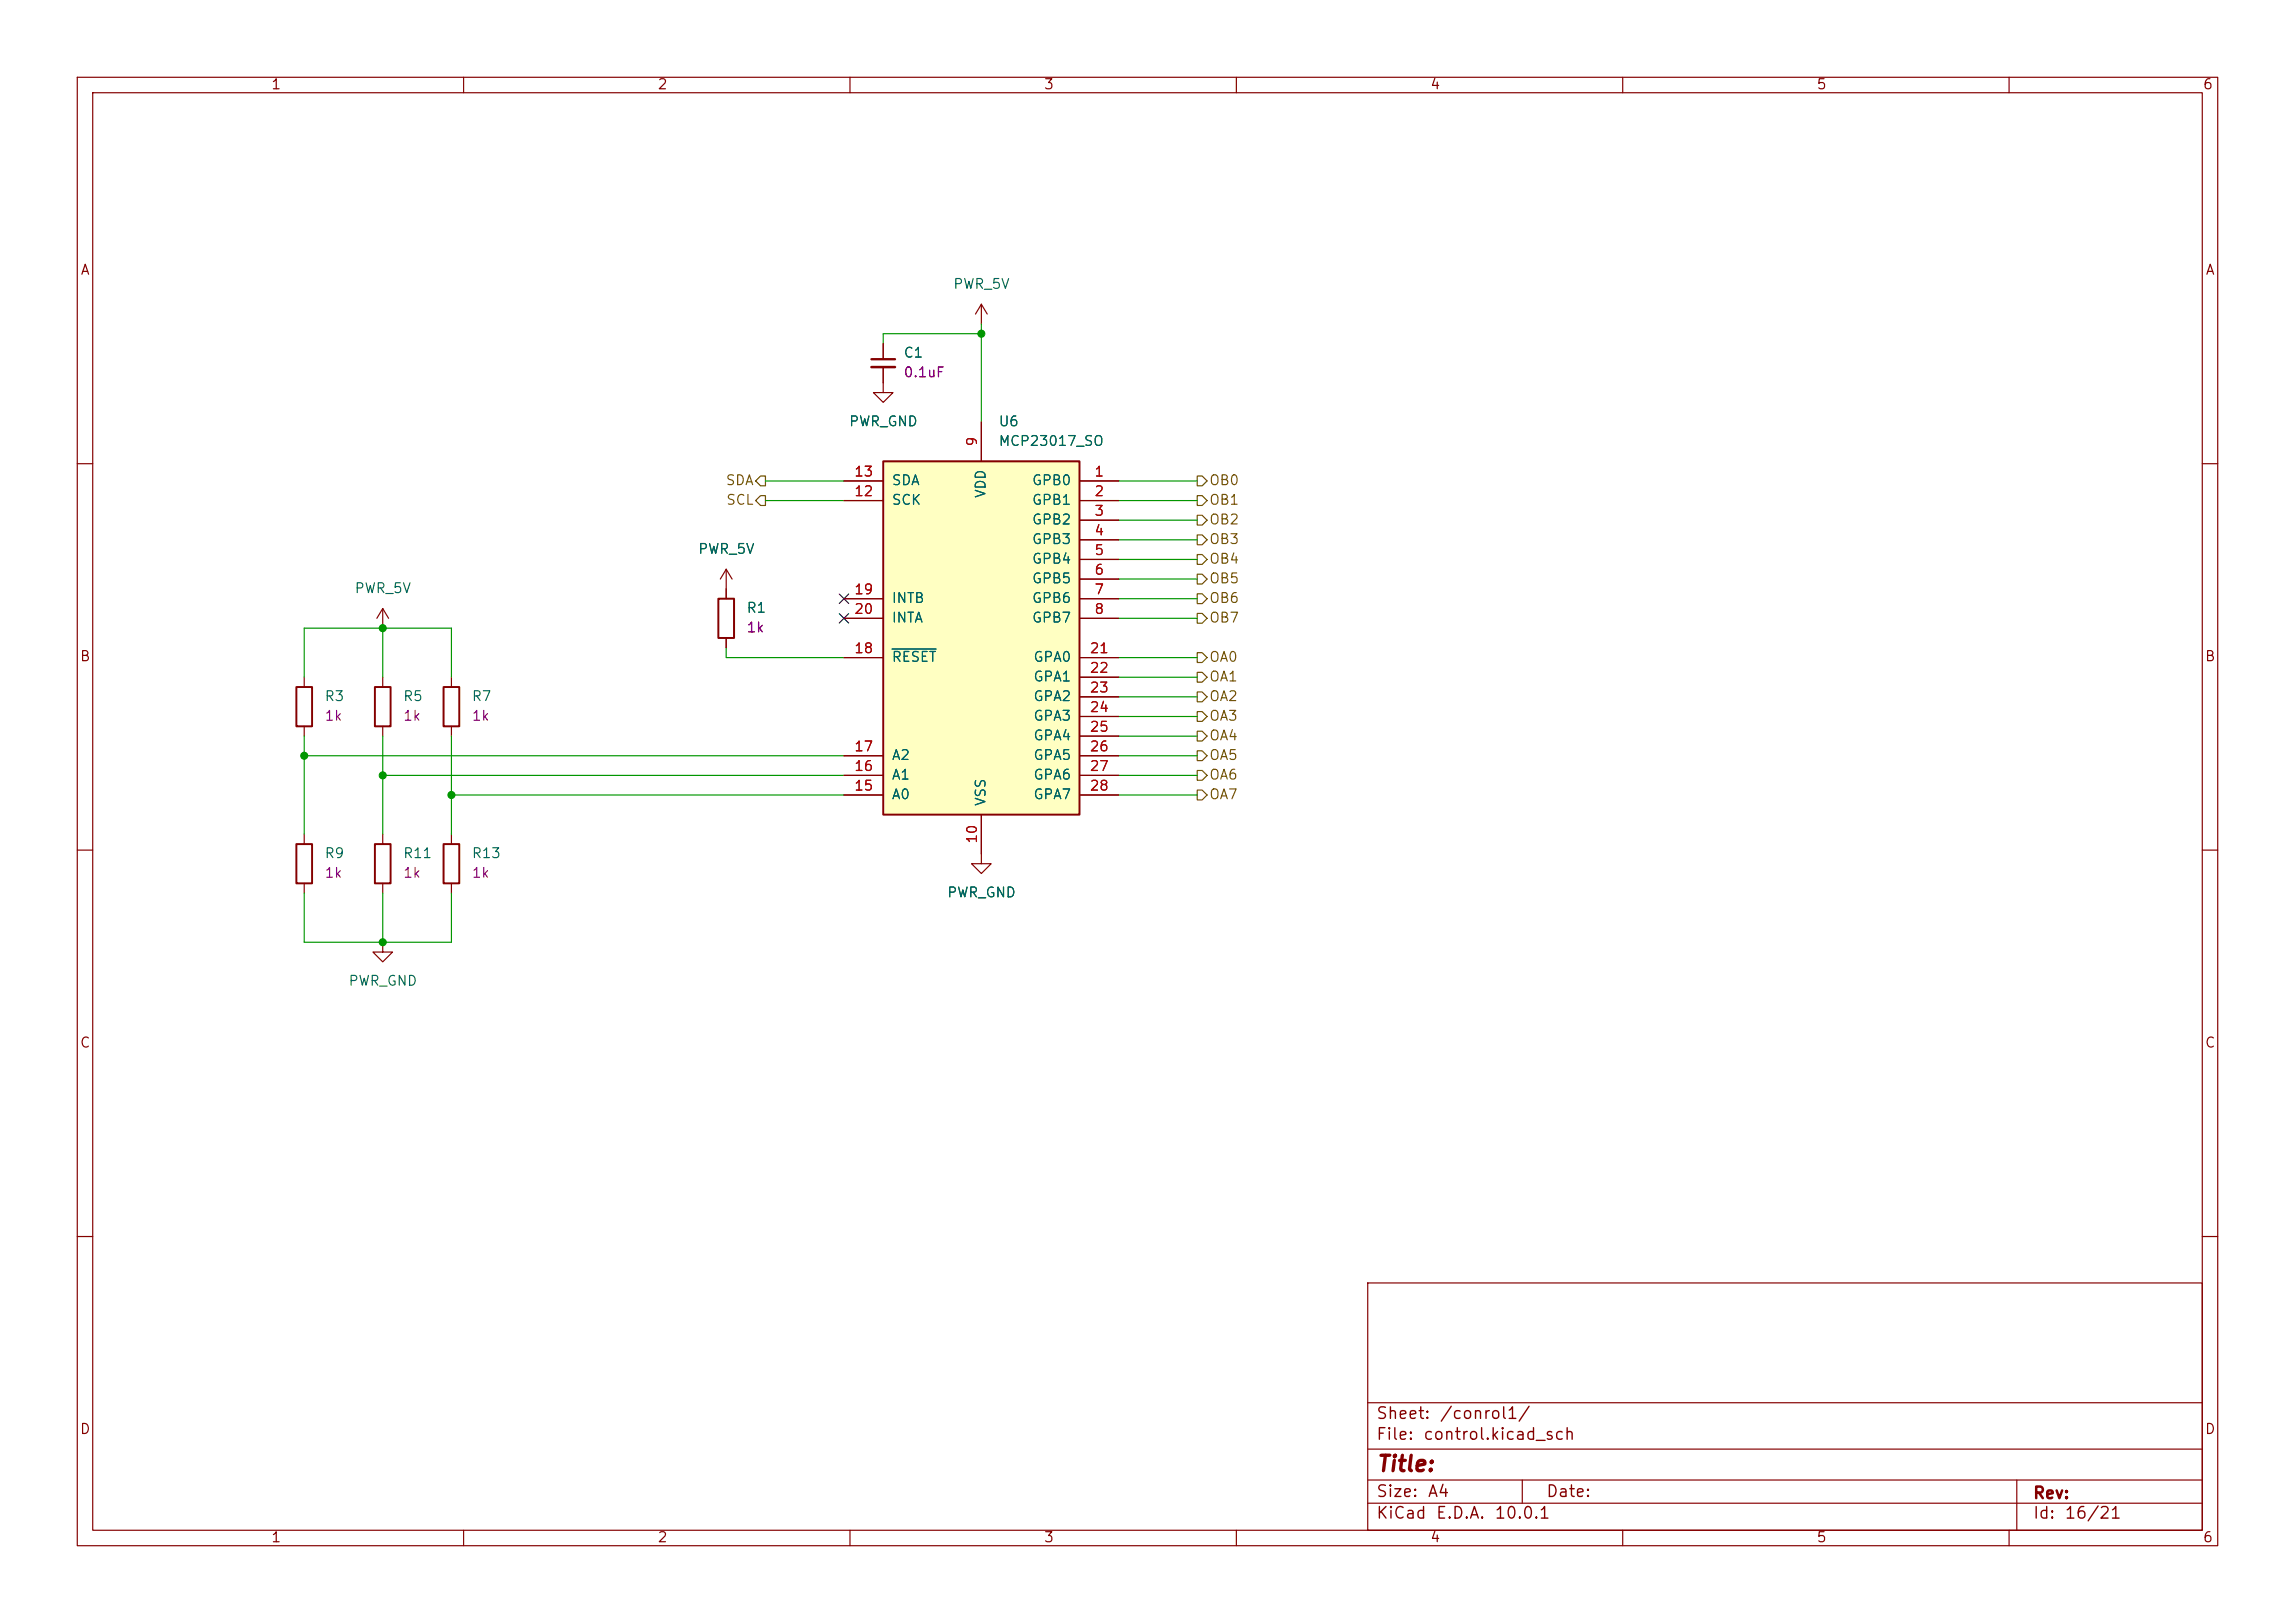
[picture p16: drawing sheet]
<svg xmlns="http://www.w3.org/2000/svg" width="297mm" height="210mm" viewBox="0 0 297 210" stroke-linecap="round" stroke-linejoin="round" font-family="sans-serif">
<defs><g id="words">
<text font-size="2" fill="#840000" x="178" y="190.9">Title:</text>
<g font-size="1.5" fill="#840000">
<text x="178" y="184">Sheet:</text>
<text x="186.2" y="184">/conrol1/</text>
<text x="178" y="186.7">File:</text>
<text x="184.1" y="186.7">control.kicad_sch</text>
<text x="178" y="196.9">KiCad</text>
<text x="178" y="194.1">Size:</text>
<text x="184.7" y="194.1">A4</text>
<text x="185.7" y="196.9">E.D.A.</text>
<text x="193.3" y="196.9">10.0.1</text>
<text x="200" y="194.1">Date:</text>
<text x="263" y="194.3">Rev:</text>
<text x="263" y="196.9">Id:</text>
<text x="267.1" y="196.9">16/21</text>
</g>
<g font-size="1.3" fill="#840000">
<text x="35" y="11.9">1</text>
<text x="85" y="11.9">2</text>
<text x="135" y="11.9">3</text>
<text x="185" y="11.9">4</text>
<text x="235" y="11.9">5</text>
<text x="285" y="11.9">6</text>
<text x="10.3" y="35.9">A</text>
<text x="285.3" y="35.9">A</text>
<text x="10.3" y="85.9">B</text>
<text x="285.3" y="85.9">B</text>
<text x="10.3" y="135.9">C</text>
<text x="285.3" y="135.9">C</text>
<text x="10.3" y="185.9">D</text>
<text x="285.3" y="185.9">D</text>
<text x="35" y="199.9">1</text>
<text x="85" y="199.9">2</text>
<text x="135" y="199.9">3</text>
<text x="185" y="199.9">4</text>
<text x="235" y="199.9">5</text>
<text x="285" y="199.9">6</text>
</g>
<g font-size="1.3" fill="#006464">
<text x="123.3" y="37.7">PWR_5V</text>
<text x="116.8" y="46.6">C1</text>
<text x="109.8" y="55.5">PWR_GND</text>
<text x="129.2" y="58">MCP23017_SO</text>
<text x="129.2" y="55.5">U6</text>
<text x="115.3" y="65.6">SCK</text>
<text x="115.3" y="63.1">SDA</text>
<text x="127.9" y="64.5" transform="rotate(-90 127.9 64.5)">VDD</text>
<text x="133.5" y="63.1">GPB0</text>
<text x="133.5" y="65.6">GPB1</text>
<text x="90.2" y="72">PWR_5V</text>
<text x="133.5" y="68.2">GPB2</text>
<text x="133.5" y="70.7">GPB3</text>
<text x="45.8" y="77.1">PWR_5V</text>
<text x="133.5" y="73.3">GPB4</text>
<text x="133.5" y="75.8">GPB5</text>
<text x="96.5" y="79.6">R1</text>
<text x="115.3" y="78.3">INTB</text>
<text x="115.3" y="80.9">INTA</text>
<text x="133.5" y="78.3">GPB6</text>
<text x="133.5" y="80.9">GPB7</text>
<text x="115.3" y="86">RESET</text>
<text x="133.6" y="86">GPA0</text>
<text x="133.6" y="88.5">GPA1</text>
<text x="41.9" y="91">R3</text>
<text x="52.1" y="91">R5</text>
<text x="61" y="91">R7</text>
<text x="133.6" y="91">GPA2</text>
<text x="133.6" y="93.6">GPA3</text>
<text x="115.3" y="101.2">A1</text>
<text x="115.3" y="98.7">A2</text>
<text x="133.6" y="96.1">GPA4</text>
<text x="133.6" y="98.7">GPA5</text>
<text x="133.6" y="101.2">GPA6</text>
<text x="115.3" y="103.7">A0</text>
<text x="127.9" y="104.4" transform="rotate(-90 127.9 104.4)">VSS</text>
<text x="133.6" y="103.7">GPA7</text>
<text x="41.9" y="111.4">R9</text>
<text x="52.1" y="111.4">R11</text>
<text x="61" y="111.4">R13</text>
<text x="122.5" y="116.4">PWR_GND</text>
<text x="45" y="127.9">PWR_GND</text>
</g>
<g font-size="1.3" fill="#840084">
<text x="116.8" y="49.1">0.1uF</text>
<text x="96.5" y="82.1">1k</text>
<text x="41.9" y="93.6">1k</text>
<text x="52.1" y="93.6">1k</text>
<text x="61" y="93.6">1k</text>
<text x="41.9" y="113.9">1k</text>
<text x="52.1" y="113.9">1k</text>
<text x="61" y="113.9">1k</text>
</g>
<g font-size="1.3" fill="#a90000">
<text x="126.7" y="57.9" transform="rotate(-90 126.7 57.9)">9</text>
<text x="110.4" y="64.5">12</text>
<text x="110.4" y="62">13</text>
<text x="141.5" y="62">1</text>
<text x="141.5" y="64.5">2</text>
<text x="141.5" y="67.1">3</text>
<text x="141.5" y="69.6">4</text>
<text x="110.4" y="77.2">19</text>
<text x="141.5" y="72.1">5</text>
<text x="141.5" y="74.7">6</text>
<text x="141.5" y="77.2">7</text>
<text x="110.4" y="79.8">20</text>
<text x="141.5" y="79.8">8</text>
<text x="110.4" y="84.8">18</text>
<text x="140.9" y="84.8">21</text>
<text x="140.9" y="87.4">22</text>
<text x="140.9" y="89.9">23</text>
<text x="140.9" y="92.5">24</text>
<text x="140.9" y="95">25</text>
<text x="110.4" y="100.1">16</text>
<text x="110.4" y="97.5">17</text>
<text x="140.9" y="97.5">26</text>
<text x="140.9" y="100.1">27</text>
<text x="110.4" y="102.6">15</text>
<text x="140.9" y="102.6">28</text>
<text x="126.7" y="109.3" transform="rotate(-90 126.7 109.3)">10</text>
</g>
<g font-size="1.3" fill="#725600">
<text x="93.8" y="63.1">SDA</text>
<text x="93.9" y="65.6">SCL</text>
<text x="156.4" y="63.1">OB0</text>
<text x="156.4" y="65.6">OB1</text>
<text x="156.4" y="70.7">OB3</text>
<text x="156.4" y="68.2">OB2</text>
<text x="156.4" y="73.3">OB4</text>
<text x="156.4" y="75.8">OB5</text>
<text x="156.4" y="80.9">OB7</text>
<text x="156.4" y="78.3">OB6</text>
<text x="156.4" y="88.5">OA1</text>
<text x="156.4" y="86">OA0</text>
<text x="156.4" y="93.6">OA3</text>
<text x="156.4" y="91">OA2</text>
<text x="156.4" y="98.7">OA5</text>
<text x="156.4" y="96.1">OA4</text>
<text x="156.4" y="101.2">OA6</text>
<text x="156.4" y="103.7">OA7</text>
</g>
</g></defs>
<g fill="none" stroke="#840000" stroke-width=".15">
<path d="M10 10h277v190h-277zM12 12h273v186h-273zM60 10v2M110 10v2M160 10v2M210 10v2M260 10v2M127 39.4l-.8 1.2M127 39.4l.8 1.2M127 39.4v2.5M114.3 47.5v3.3h1.3l-1.3 1.3-1.3-1.3h1.3M114.3 44.5v2"/>
<path d="M10 60h2M49.5 78.7v2.6M49.5 78.7l-.7 1.3M49.5 78.7l.8 1.3M94 76.2v1.3M285 60h2M58.4 87.6v1.3M58.4 94v1.3M94 82.6v1.2M10 110h2M49.5 108v1.2M49.5 114.3v1.3"/>
<path d="M58.4 108v1.2M58.4 114.3v1.3M127 110.5v1.3h1.3l-1.3 1.2-1.3-1.2h1.3M285 110h2M49.5 121.9v1.3h1.3l-1.3 1.3-1.2-1.3h1.2M10 160h2M177 166h108v32h-108zM285 160h2M60 198v2M110 198v2M160 198v2M177 194.5h108"/>
<path d="M177 191.5h108M177 187.5h108M177 181.5h108M197 191.5v3M210 198v2M260 198v2M261 191.5v6.5"/>
</g>
<path d="M93 77.5h2v5.1h-2zM57.4 88.9h2v5.1h-2zM48.5 109.2h2v5.1h-2zM57.4 109.2h2v5.1h-2z" fill="none" stroke="#840000" stroke-width=".25"/>
<path d="M112.8 46.5h3" fill="none" stroke="#840000" stroke-width=".3"/>
<path d="M112.8 47.5h3" fill="none" stroke="#840000" stroke-width=".33"/>
<path d="M114.3 59.7h25.4v45.7h-25.4z" fill="#ffffc2"/>
<path d="M114.3 59.7h25.4v45.7h-25.4zM38.4 88.9h2v5.1h-2zM48.5 88.9h2v5.1h-2zM38.4 109.2h2v5.1h-2z" fill="none" stroke="#840000" stroke-width=".25"/>
<g fill="none" stroke="#840000" stroke-width=".15">
<path d="M114.3 44.5v2M114.3 47.5v2M127 54.6v5.1M94 73.7l-.8 1.2M94 73.7l.7 1.2M94 73.7v3.8M109.2 62.2h5.1M109.2 64.8h5.1M109.2 77.5h5.1M139.7 62.2h5.1M139.7 64.8h5.1M139.7 67.3h5.1"/>
<path d="M139.7 69.9h5.1M139.7 72.4h5.1M139.7 74.9h5.1M139.7 77.5h5.1M39.4 87.6v1.3M39.4 94v1.3M49.5 87.6v1.3M49.5 94v1.3M94 82.6v1.2M109.2 80h5.1M109.2 97.8h5.1M109.2 85.1h5.1"/>
<path d="M139.7 80h5.1M139.7 97.8h5.1M139.7 85.1h5.1M139.7 87.6h5.1M139.7 90.2h5.1M139.7 92.7h5.1M139.7 95.3h5.1M39.4 108v1.2M39.4 114.3v1.3M109.2 102.9h5.1M109.2 100.3h5.1M127 105.4v5.1"/>
<path d="M139.7 102.9h5.1M139.7 100.3h5.1"/>
</g>
<path d="M115.4 84h5.7" fill="none" stroke="#006464" stroke-width=".15"/>
<g fill="none" stroke="#725600" stroke-width=".15">
<path d="M97.8 62.2l.6-.6h.7v1.3h-.7zM98.4 64.1h.7v1.3h-.7l-.6-.6zM154.9 69.2h.7l.6 .7-.6 .6h-.7zM154.9 71.8h.7l.6 .6-.6 .6h-.7zM154.9 66.7h.7l.6 .6-.6 .6h-.7zM154.9 61.6h.7l.6 .6-.6 .7h-.7zM154.9 64.1h.7l.6 .7-.6 .6h-.7zM154.9 74.3h.7l.6 .6-.6 .7h-.7zM154.9 79.4h.7l.6 .6-.6 .6h-.7zM154.9 76.8h.7l.6 .7-.6 .6h-.7zM154.9 92.1h.7l.6 .6-.6 .6h-.7zM154.9 87h.7l.6 .6-.6 .7h-.7z"/>
<path d="M154.9 89.5h.7l.6 .7-.6 .6h-.7zM154.9 97.2h.7l.6 .6-.6 .6h-.7zM154.9 94.6h.7l.6 .7-.6 .6h-.7zM154.9 99.7h.7l.6 .6-.6 .7h-.7zM154.9 84.5h.7l.6 .6-.6 .6h-.7zM154.9 102.2h.7l.6 .7-.6 .6h-.7z"/>
</g>
<g fill="none" stroke="#009600" stroke-width=".15">
<path d="M127 41.9v12.7M127 43.2h-12.7v1.3M99.1 62.2h10.1M99.1 64.8h10.1M144.8 62.2h10.1M144.8 67.3h10.1M144.8 69.9h10.1M144.8 72.4h10.1M144.8 64.8h10.1M144.8 74.9h10.1M144.8 77.5h10.1M39.4 87.6v-6.3h19v6.3"/>
<path d="M39.4 95.3v12.7M39.4 97.8h69.8M49.5 81.3v6.3M49.5 95.3v12.7M58.4 95.3v12.7M94 83.8v1.3h15.2M144.8 85.1h10.1M144.8 97.8h10.1M144.8 87.6h10.1M144.8 92.7h10.1M144.8 80h10.1M144.8 95.3h10.1"/>
<path d="M144.8 90.2h10.1M39.4 115.6v6.3h19v-6.3M49.5 115.6v6.3M49.5 100.3h59.7M58.4 102.9h50.8M144.8 100.3h10.1M144.8 102.9h10.1"/>
</g>
<path d="M108.6 76.9l1.2 1.2M108.6 79.4l1.2 1.2M109.8 76.9l-1.2 1.2M109.8 79.4l-1.2 1.2" fill="none" stroke="#000084" stroke-width=".15"/>
<g fill="#009600" stroke="#009600" stroke-width=".13">
<circle cx="127" cy="43.2" r=".46"/>
<circle cx="49.5" cy="81.3" r=".46"/>
<circle cx="58.4" cy="102.9" r=".46"/>
<circle cx="49.5" cy="121.9" r=".46"/>
<circle cx="39.4" cy="97.8" r=".46"/>
<circle cx="49.5" cy="100.3" r=".46"/>
</g>
<use href="#words"/>
</svg>
